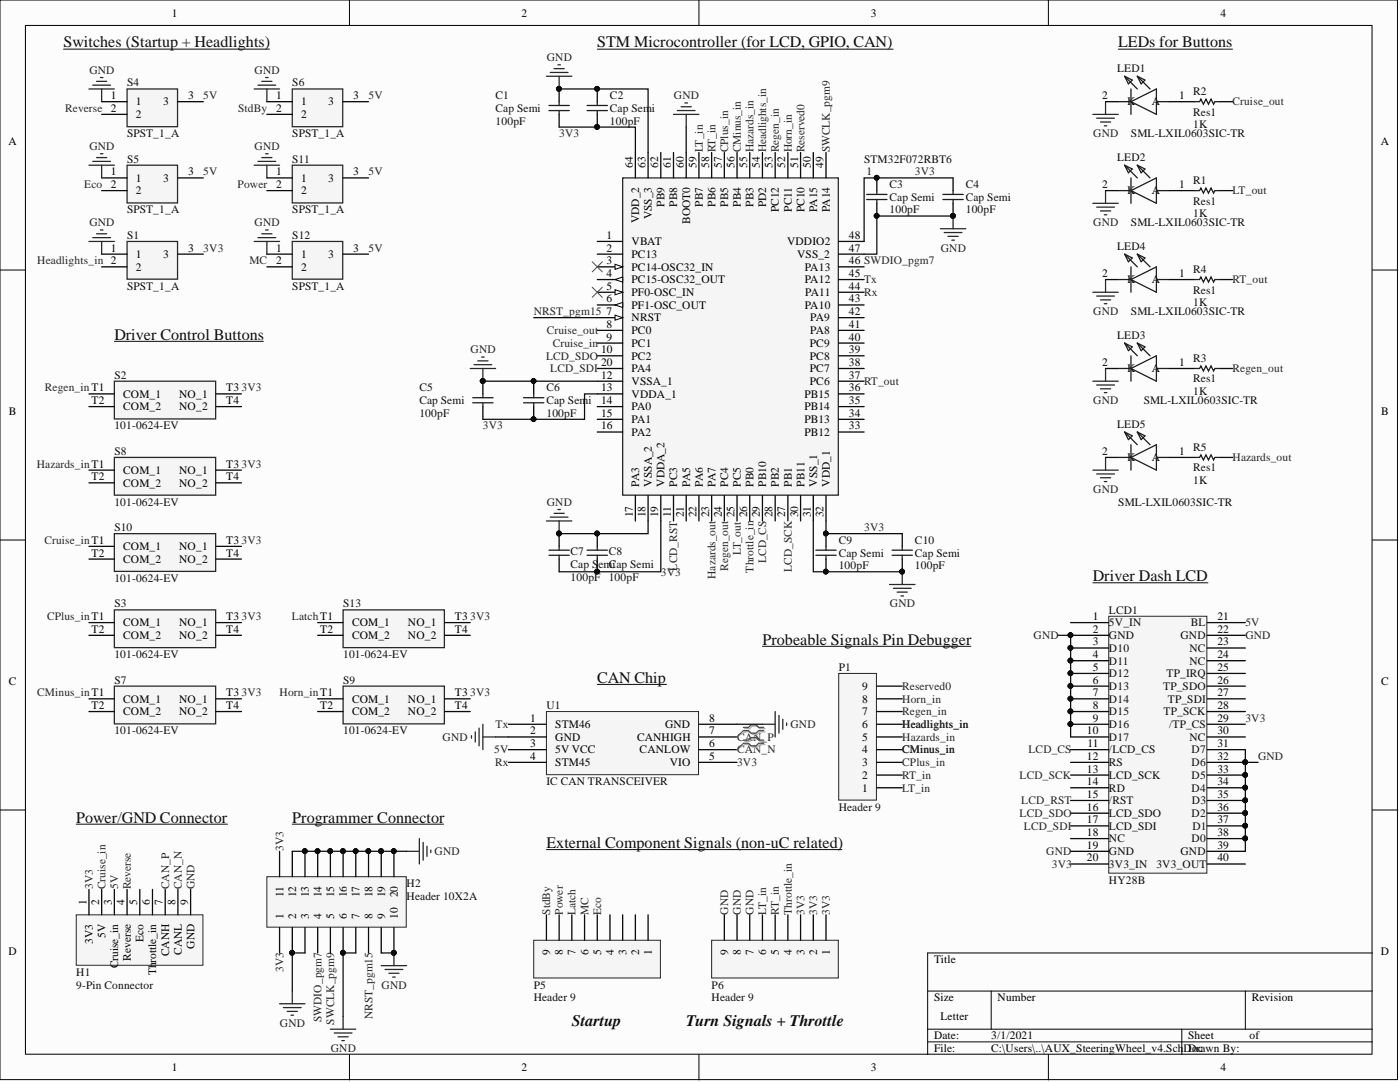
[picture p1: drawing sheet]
<svg xmlns="http://www.w3.org/2000/svg" width="279mm" height="216mm" viewBox="0 0 279 216" stroke-linecap="round" stroke-linejoin="round" font-family="sans-serif">
<defs><g id="words">
<g font-size="3.2" fill="#0e0e0e">
<text x="12.7" y="9.5">Switches (Startup + Headlights)</text>
<text x="119.2" y="9.5">STM Microcontroller (for LCD, GPIO, CAN)</text>
<text x="223.2" y="9.5">LEDs for Buttons</text>
<text x="22.8" y="67.8">Driver Control Buttons</text>
<text x="218.1" y="116">Driver Dash LCD</text>
<text x="152.2" y="128.6">Probeable Signals Pin Debugger</text>
<text x="119.2" y="136.2">CAN Chip</text>
<text x="15.2" y="164.1">Power/GND Connector</text>
<text x="58.3" y="164.1">Programmer Connector</text>
<text x="109.1" y="169.2">External Component Signals (non-uC related)</text>
<text x="114.1" y="204.7">Startup</text>
<text x="136.9" y="204.7">Turn Signals + Throttle</text>
</g>
<g font-size="2.3">
<text x="34.3" y="3.3">1</text>
<text x="104.1" y="3.3">2</text>
<text x="173.8" y="3.3">3</text>
<text x="243.5" y="3.3">4</text>
<text x="22.1" y="19.8">1</text>
<text x="22.1" y="22.3">2</text>
<text x="27.1" y="21">1</text>
<text x="27.1" y="23.6">2</text>
<text x="32.5" y="21">3</text>
<text x="37.5" y="19.8">3</text>
<text x="55.1" y="19.8">1</text>
<text x="55.1" y="22.3">2</text>
<text x="60.1" y="21">1</text>
<text x="60.1" y="23.6">2</text>
<text x="65.5" y="21">3</text>
<text x="70.5" y="19.8">3</text>
<text x="220" y="19.8">2</text>
<text x="225" y="21">K</text>
<text x="229.9" y="21">A</text>
<text x="235.3" y="19.8">1</text>
<text x="1.7" y="29">A</text>
<text x="275.6" y="29">A</text>
<text x="22.1" y="35">1</text>
<text x="37.5" y="35">3</text>
<text x="55.1" y="35">1</text>
<text x="70.5" y="35">3</text>
<text x="126.3" y="33.5" transform="rotate(-90 126.3 33.5)">64</text>
<text x="128.8" y="33.5" transform="rotate(-90 128.8 33.5)">63</text>
<text x="131.4" y="33.5" transform="rotate(-90 131.4 33.5)">62</text>
<text x="133.9" y="33.5" transform="rotate(-90 133.9 33.5)">61</text>
<text x="136.4" y="33.5" transform="rotate(-90 136.4 33.5)">60</text>
<text x="139" y="33.5" transform="rotate(-90 139 33.5)">59</text>
<text x="141.5" y="33.5" transform="rotate(-90 141.5 33.5)">58</text>
<text x="144" y="33.5" transform="rotate(-90 144 33.5)">57</text>
<text x="146.6" y="33.5" transform="rotate(-90 146.6 33.5)">56</text>
<text x="149.1" y="33.5" transform="rotate(-90 149.1 33.5)">55</text>
<text x="151.7" y="33.5" transform="rotate(-90 151.7 33.5)">54</text>
<text x="154.2" y="33.5" transform="rotate(-90 154.2 33.5)">53</text>
<text x="156.7" y="33.5" transform="rotate(-90 156.7 33.5)">52</text>
<text x="159.3" y="33.5" transform="rotate(-90 159.3 33.5)">51</text>
<text x="161.8" y="33.5" transform="rotate(-90 161.8 33.5)">50</text>
<text x="164.3" y="33.5" transform="rotate(-90 164.3 33.5)">49</text>
<text x="22.1" y="37.5">2</text>
<text x="27.1" y="36.3">1</text>
<text x="27.1" y="38.8">2</text>
<text x="32.5" y="36.3">3</text>
<text x="55.1" y="37.5">2</text>
<text x="60.1" y="36.3">1</text>
<text x="60.1" y="38.8">2</text>
<text x="65.5" y="36.3">3</text>
<text x="132.6" y="41.2" transform="rotate(-90 132.6 41.2)">PB9</text>
<text x="135.2" y="41.2" transform="rotate(-90 135.2 41.2)">PB8</text>
<text x="140.2" y="41.2" transform="rotate(-90 140.2 41.2)">PB7</text>
<text x="142.8" y="41.2" transform="rotate(-90 142.8 41.2)">PB6</text>
<text x="145.3" y="41.2" transform="rotate(-90 145.3 41.2)">PB5</text>
<text x="147.9" y="41.2" transform="rotate(-90 147.9 41.2)">PB4</text>
<text x="150.4" y="41.2" transform="rotate(-90 150.4 41.2)">PB3</text>
<text x="152.9" y="41.3" transform="rotate(-90 152.9 41.3)">PD2</text>
<text x="220" y="37.5">2</text>
<text x="225" y="38.8">K</text>
<text x="229.9" y="38.8">A</text>
<text x="235.3" y="37.5">1</text>
<text x="121.1" y="47.7">1</text>
<text x="127.6" y="44.5" transform="rotate(-90 127.6 44.5)">VDD_2</text>
<text x="130.1" y="43.8" transform="rotate(-90 130.1 43.8)">VSS_3</text>
<text x="137.7" y="44.6" transform="rotate(-90 137.7 44.6)">BOOT0</text>
<text x="155.5" y="42.3" transform="rotate(-90 155.5 42.3)">PC12</text>
<text x="158" y="42.3" transform="rotate(-90 158 42.3)">PC11</text>
<text x="160.5" y="42.3" transform="rotate(-90 160.5 42.3)">PC10</text>
<text x="163.1" y="42.3" transform="rotate(-90 163.1 42.3)">PA15</text>
<text x="165.6" y="42.3" transform="rotate(-90 165.6 42.3)">PA14</text>
<text x="169.4" y="47.7">48</text>
<text x="22.1" y="50.2">1</text>
<text x="27.1" y="51.5">1</text>
<text x="32.5" y="51.5">3</text>
<text x="37.5" y="50.2">3</text>
<text x="55.1" y="50.2">1</text>
<text x="55.1" y="52.7">2</text>
<text x="60.1" y="51.5">1</text>
<text x="65.5" y="51.5">3</text>
<text x="70.5" y="50.2">3</text>
<text x="121.1" y="50.2">2</text>
<text x="121.1" y="52.7">3</text>
<text x="126" y="48.9">VBAT</text>
<text x="126" y="51.5">PC13</text>
<text x="157.1" y="48.9">VDDIO2</text>
<text x="159.1" y="51.5">VSS_2</text>
<text x="169.4" y="50.2">47</text>
<text x="169.4" y="52.7">46 SWDIO_pgm7</text>
<text x="27.1" y="54">2</text>
<text x="60.1" y="54">2</text>
<text x="121.1" y="55.3">4</text>
<text x="121.1" y="57.8">5</text>
<text x="126" y="54">PC14-OSC32_IN</text>
<text x="126" y="56.5">PC15-OSC32_OUT</text>
<text x="126" y="59.1">PF0-OSC_IN</text>
<text x="160.6" y="54">PA13</text>
<text x="160.6" y="56.5">PA12</text>
<text x="160.7" y="59.1">PA11</text>
<text x="169.4" y="55.3">45</text>
<text x="169.4" y="57.8">44</text>
<text x="220" y="55.3">2</text>
<text x="225" y="56.5">K</text>
<text x="229.9" y="56.5">A</text>
<text x="235.3" y="55.3">1</text>
<text x="121.1" y="60.3">6</text>
<text x="121.1" y="62.9">7</text>
<text x="121.1" y="65.4">8</text>
<text x="126" y="61.6">PF1-OSC_OUT</text>
<text x="126" y="64.1">NRST</text>
<text x="160.6" y="61.6">PA10</text>
<text x="161.7" y="64.1">PA9</text>
<text x="169.4" y="60.3">43</text>
<text x="169.4" y="62.9">42</text>
<text x="169.4" y="65.4">41</text>
<text x="120" y="70.5">10</text>
<text x="121.1" y="68">9</text>
<text x="126" y="66.7">PC0</text>
<text x="126" y="69.2">PC1</text>
<text x="126" y="71.8">PC2</text>
<text x="161.6" y="69.2">PC9</text>
<text x="161.6" y="71.8">PC8</text>
<text x="161.7" y="66.7">PA8</text>
<text x="169.4" y="68">40</text>
<text x="169.4" y="70.5">39</text>
<text x="120" y="73">20</text>
<text x="120" y="75.6">12</text>
<text x="126" y="74.3">PA4</text>
<text x="126" y="76.8">VSSA_1</text>
<text x="161.6" y="74.3">PC7</text>
<text x="161.6" y="76.8">PC6</text>
<text x="169.4" y="73">38</text>
<text x="169.4" y="75.6">37</text>
<text x="220" y="73">2</text>
<text x="225" y="74.3">K</text>
<text x="229.9" y="74.3">A</text>
<text x="235.3" y="73">1</text>
<text x="1.8" y="82.8">B</text>
<text x="18.3" y="80.6">T2</text>
<text x="24.6" y="79.4">COM_1</text>
<text x="24.6" y="81.9">COM_2</text>
<text x="35.8" y="79.4">NO_1</text>
<text x="35.8" y="81.9">NO_2</text>
<text x="45.1" y="78.1">T3</text>
<text x="45.1" y="80.6">T4</text>
<text x="120" y="78.1">13</text>
<text x="120" y="80.6">14</text>
<text x="120" y="83.2">15</text>
<text x="126" y="79.4">VDDA_1</text>
<text x="126" y="81.9">PA0</text>
<text x="160.5" y="79.4">PB15</text>
<text x="160.5" y="81.9">PB14</text>
<text x="169.4" y="78.1">36</text>
<text x="169.4" y="80.6">35</text>
<text x="169.4" y="83.2">34</text>
<text x="275.7" y="82.8">B</text>
<text x="120" y="85.7">16</text>
<text x="126" y="84.4">PA1</text>
<text x="126" y="87">PA2</text>
<text x="160.5" y="84.4">PB13</text>
<text x="160.5" y="87">PB12</text>
<text x="169.4" y="85.7">33</text>
<text x="18.3" y="95.8">T2</text>
<text x="24.6" y="94.6">COM_1</text>
<text x="35.8" y="94.6">NO_1</text>
<text x="45.1" y="93.3">T3</text>
<text x="45.1" y="95.8">T4</text>
<text x="220" y="90.8">2</text>
<text x="225" y="92">K</text>
<text x="229.9" y="92">A</text>
<text x="235.3" y="90.8">1</text>
<text x="24.6" y="97.1">COM_2</text>
<text x="35.8" y="97.1">NO_2</text>
<text x="127.6" y="97.1" transform="rotate(-90 127.6 97.1)">PA3</text>
<text x="130.1" y="97.1" transform="rotate(-90 130.1 97.1)">VSSA_2</text>
<text x="132.6" y="97.1" transform="rotate(-90 132.6 97.1)">VDDA_2</text>
<text x="135.2" y="97.1" transform="rotate(-90 135.2 97.1)">PC3</text>
<text x="137.7" y="97.1" transform="rotate(-90 137.7 97.1)">PA5</text>
<text x="140.2" y="97.1" transform="rotate(-90 140.2 97.1)">PA6</text>
<text x="142.8" y="97.1" transform="rotate(-90 142.8 97.1)">PA7</text>
<text x="145.3" y="97.1" transform="rotate(-90 145.3 97.1)">PC4</text>
<text x="147.9" y="97.1" transform="rotate(-90 147.9 97.1)">PC5</text>
<text x="150.4" y="97.1" transform="rotate(-90 150.4 97.1)">PB0</text>
<text x="152.9" y="97.1" transform="rotate(-90 152.9 97.1)">PB10</text>
<text x="155.5" y="97.1" transform="rotate(-90 155.5 97.1)">PB2</text>
<text x="158" y="97.1" transform="rotate(-90 158 97.1)">PB1</text>
<text x="160.5" y="97.1" transform="rotate(-90 160.5 97.1)">PB11</text>
<text x="163.1" y="97.1" transform="rotate(-90 163.1 97.1)">VSS_1</text>
<text x="165.6" y="97.1" transform="rotate(-90 165.6 97.1)">VDD_1</text>
<text x="126.3" y="103.2" transform="rotate(-90 126.3 103.2)">17</text>
<text x="128.8" y="103.2" transform="rotate(-90 128.8 103.2)">18</text>
<text x="131.4" y="103.2" transform="rotate(-90 131.4 103.2)">19</text>
<text x="133.9" y="103.1" transform="rotate(-90 133.9 103.1)">11</text>
<text x="136.4" y="103.2" transform="rotate(-90 136.4 103.2)">21</text>
<text x="139" y="103.2" transform="rotate(-90 139 103.2)">22</text>
<text x="141.5" y="103.2" transform="rotate(-90 141.5 103.2)">23</text>
<text x="144" y="103.2" transform="rotate(-90 144 103.2)">24</text>
<text x="146.6" y="103.2" transform="rotate(-90 146.6 103.2)">25</text>
<text x="149.1" y="103.2" transform="rotate(-90 149.1 103.2)">26</text>
<text x="151.7" y="103.2" transform="rotate(-90 151.7 103.2)">29</text>
<text x="154.2" y="103.2" transform="rotate(-90 154.2 103.2)">28</text>
<text x="156.7" y="103.2" transform="rotate(-90 156.7 103.2)">27</text>
<text x="159.3" y="103.2" transform="rotate(-90 159.3 103.2)">30</text>
<text x="161.8" y="103.2" transform="rotate(-90 161.8 103.2)">31</text>
<text x="164.3" y="103.2" transform="rotate(-90 164.3 103.2)">32</text>
<text x="18.3" y="111">T2</text>
<text x="24.6" y="109.8">COM_1</text>
<text x="24.6" y="112.3">COM_2</text>
<text x="35.8" y="109.8">NO_1</text>
<text x="35.8" y="112.3">NO_2</text>
<text x="45.1" y="108.5">T3</text>
<text x="45.1" y="111">T4</text>
<text x="24.6" y="125">COM_1</text>
<text x="35.8" y="125">NO_1</text>
<text x="45.1" y="123.7">T3</text>
<text x="70.2" y="125">COM_1</text>
<text x="81.4" y="125">NO_1</text>
<text x="90.8" y="123.7">T3</text>
<text x="218.1" y="123.7">1</text>
<text x="243" y="123.7">21</text>
<text x="18.3" y="126.3">T2</text>
<text x="24.6" y="127.5">COM_2</text>
<text x="35.8" y="127.5">NO_2</text>
<text x="45.1" y="126.3">T4</text>
<text x="63.9" y="126.3">T2</text>
<text x="70.2" y="127.5">COM_2</text>
<text x="81.4" y="127.5">NO_2</text>
<text x="90.8" y="126.3">T4</text>
<text x="218.1" y="126.3">2</text>
<text x="218.1" y="128.8">3</text>
<text x="218.1" y="131.3">4</text>
<text x="243" y="126.3">22</text>
<text x="243" y="128.8">23</text>
<text x="243" y="131.3">24</text>
<text x="1.8" y="136.7">C</text>
<text x="172" y="137.7">9</text>
<text x="218.1" y="133.9">5</text>
<text x="218.1" y="136.4">6</text>
<text x="243" y="133.9">25</text>
<text x="243" y="136.4">26</text>
<text x="275.7" y="136.7">C</text>
<text x="18.3" y="141.5">T2</text>
<text x="24.6" y="140.2">COM_1</text>
<text x="24.6" y="142.7">COM_2</text>
<text x="35.8" y="140.2">NO_1</text>
<text x="35.8" y="142.7">NO_2</text>
<text x="45.1" y="138.9">T3</text>
<text x="45.1" y="141.5">T4</text>
<text x="63.9" y="141.5">T2</text>
<text x="70.2" y="140.2">COM_1</text>
<text x="70.2" y="142.7">COM_2</text>
<text x="81.4" y="140.2">NO_1</text>
<text x="81.4" y="142.7">NO_2</text>
<text x="90.8" y="138.9">T3</text>
<text x="90.8" y="141.5">T4</text>
<text x="172" y="142.7">7</text>
<text x="172" y="140.2">8</text>
<text x="218.1" y="138.9">7</text>
<text x="218.1" y="141.5">8</text>
<text x="243" y="138.9">27</text>
<text x="243" y="141.5">28</text>
<text x="105.8" y="144">1</text>
<text x="105.8" y="146.5">2</text>
<text x="105.8" y="149.1">3</text>
<text x="110.8" y="145.3">STM46</text>
<text x="110.8" y="147.8">GND</text>
<text x="127.1" y="147.8">CANHIGH</text>
<text x="132.7" y="145.3">GND</text>
<text x="141.5" y="149.1">6</text>
<text x="141.5" y="146.5">7</text>
<text x="141.5" y="144">8</text>
<text x="172" y="147.8">5</text>
<text x="172" y="145.3">6</text>
<text x="216.9" y="146.5">10</text>
<text x="217" y="149.1">11</text>
<text x="218.1" y="144">9</text>
<text x="243" y="144">29</text>
<text x="243" y="146.5">30</text>
<text x="243" y="149.1">31</text>
<text x="105.8" y="151.6">4</text>
<text x="110.8" y="150.3">5V VCC</text>
<text x="110.8" y="152.9">STM45</text>
<text x="127.6" y="150.3">CANLOW</text>
<text x="133.7" y="152.9">VIO</text>
<text x="141.5" y="151.6">5</text>
<text x="172" y="155.4">2</text>
<text x="172" y="152.9">3</text>
<text x="172" y="150.3">4</text>
<text x="216.9" y="151.6">12</text>
<text x="216.9" y="154.1">13</text>
<text x="243" y="151.6">32</text>
<text x="243" y="154.1">33</text>
<text x="172" y="158">1</text>
<text x="216.9" y="156.7">14</text>
<text x="216.9" y="159.2">15</text>
<text x="216.9" y="161.8">16</text>
<text x="243" y="156.7">34</text>
<text x="243" y="159.2">35</text>
<text x="243" y="161.8">36</text>
<text x="216.9" y="164.3">17</text>
<text x="216.9" y="166.8">18</text>
<text x="243" y="164.3">37</text>
<text x="243" y="166.8">38</text>
<text x="216.9" y="169.4">19</text>
<text x="216.9" y="171.9">20</text>
<text x="243" y="169.4">39</text>
<text x="243" y="171.9">40</text>
<text x="56.6" y="178.9" transform="rotate(-90 56.6 178.9)">11</text>
<text x="59.1" y="179" transform="rotate(-90 59.1 179)">12</text>
<text x="61.6" y="179" transform="rotate(-90 61.6 179)">13</text>
<text x="64.2" y="179" transform="rotate(-90 64.2 179)">14</text>
<text x="66.7" y="179" transform="rotate(-90 66.7 179)">15</text>
<text x="69.2" y="179" transform="rotate(-90 69.2 179)">16</text>
<text x="71.8" y="179" transform="rotate(-90 71.8 179)">17</text>
<text x="74.3" y="179" transform="rotate(-90 74.3 179)">18</text>
<text x="76.8" y="179" transform="rotate(-90 76.8 179)">19</text>
<text x="79.4" y="179" transform="rotate(-90 79.4 179)">20</text>
<text x="17.2" y="180.5" transform="rotate(-90 17.2 180.5)">1</text>
<text x="19.8" y="180.5" transform="rotate(-90 19.8 180.5)">2</text>
<text x="22.3" y="180.5" transform="rotate(-90 22.3 180.5)">3</text>
<text x="24.9" y="180.5" transform="rotate(-90 24.9 180.5)">4</text>
<text x="27.4" y="180.5" transform="rotate(-90 27.4 180.5)">5</text>
<text x="29.9" y="180.5" transform="rotate(-90 29.9 180.5)">6</text>
<text x="32.5" y="180.5" transform="rotate(-90 32.5 180.5)">7</text>
<text x="35" y="180.5" transform="rotate(-90 35 180.5)">8</text>
<text x="37.5" y="180.5" transform="rotate(-90 37.5 180.5)">9</text>
<text x="56.6" y="183.3" transform="rotate(-90 56.6 183.3)">1</text>
<text x="59.1" y="183.3" transform="rotate(-90 59.1 183.3)">2</text>
<text x="61.6" y="183.3" transform="rotate(-90 61.6 183.3)">3</text>
<text x="64.2" y="183.3" transform="rotate(-90 64.2 183.3)">4</text>
<text x="66.7" y="183.3" transform="rotate(-90 66.7 183.3)">5</text>
<text x="69.2" y="183.3" transform="rotate(-90 69.2 183.3)">6</text>
<text x="71.8" y="183.3" transform="rotate(-90 71.8 183.3)">7</text>
<text x="74.3" y="183.3" transform="rotate(-90 74.3 183.3)">8</text>
<text x="76.8" y="183.3" transform="rotate(-90 76.8 183.3)">9</text>
<text x="79.4" y="183.3" transform="rotate(-90 79.4 183.3)">10</text>
<text x="1.7" y="190.6">D</text>
<text x="18.5" y="188.3" transform="rotate(-90 18.5 188.3)">3V3</text>
<text x="21" y="187.1" transform="rotate(-90 21 187.1)">5V</text>
<text x="26.1" y="191.7" transform="rotate(-90 26.1 191.7)">Reverse</text>
<text x="28.7" y="187.9" transform="rotate(-90 28.7 187.9)">Eco</text>
<text x="33.7" y="190.8" transform="rotate(-90 33.7 190.8)">CANH</text>
<text x="36.3" y="190.6" transform="rotate(-90 36.3 190.6)">CANL</text>
<text x="38.8" y="189.3" transform="rotate(-90 38.8 189.3)">GND</text>
<text x="109.8" y="190.6" transform="rotate(-90 109.8 190.6)">9</text>
<text x="112.3" y="190.6" transform="rotate(-90 112.3 190.6)">8</text>
<text x="114.9" y="190.6" transform="rotate(-90 114.9 190.6)">7</text>
<text x="117.4" y="190.6" transform="rotate(-90 117.4 190.6)">6</text>
<text x="120" y="190.6" transform="rotate(-90 120 190.6)">5</text>
<text x="122.5" y="190.6" transform="rotate(-90 122.5 190.6)">4</text>
<text x="125" y="190.6" transform="rotate(-90 125 190.6)">3</text>
<text x="127.6" y="190.6" transform="rotate(-90 127.6 190.6)">2</text>
<text x="130.1" y="190.6" transform="rotate(-90 130.1 190.6)">1</text>
<text x="145.3" y="190.6" transform="rotate(-90 145.3 190.6)">9</text>
<text x="147.9" y="190.6" transform="rotate(-90 147.9 190.6)">8</text>
<text x="150.4" y="190.6" transform="rotate(-90 150.4 190.6)">7</text>
<text x="152.9" y="190.6" transform="rotate(-90 152.9 190.6)">6</text>
<text x="155.5" y="190.6" transform="rotate(-90 155.5 190.6)">5</text>
<text x="158" y="190.6" transform="rotate(-90 158 190.6)">4</text>
<text x="160.5" y="190.6" transform="rotate(-90 160.5 190.6)">3</text>
<text x="163.1" y="190.6" transform="rotate(-90 163.1 190.6)">2</text>
<text x="165.6" y="190.6" transform="rotate(-90 165.6 190.6)">1</text>
<text x="275.6" y="190.6">D</text>
<text x="23.6" y="193.2" transform="rotate(-90 23.6 193.2)">Cruise_in</text>
<text x="31.2" y="194.6" transform="rotate(-90 31.2 194.6)">Th</text>
<text x="31.2" y="192.1" transform="rotate(-90 31.2 192.1)">rottle_in</text>
<text x="186.4" y="192.2">Title</text>
<text x="186.4" y="199.8">Size</text>
<text x="187.7" y="203.6">Letter</text>
<text x="199.1" y="199.8">Number</text>
<text x="249.8" y="199.8">Revision</text>
<text x="186.4" y="207.4">Date:</text>
<text x="186.4" y="209.9">File:</text>
<text x="197.8" y="207.4">3/1/2021</text>
<text x="197.8" y="209.9">C:\Users\..\AUX_SteeringWheel_v4.Sch</text>
<text x="236.2" y="209.9">DDorawn By:</text>
<text x="237.1" y="207.4">Sheet</text>
<text x="239.1" y="209.9">c</text>
<text x="249.4" y="207.4">of</text>
<text x="34.3" y="213.7">1</text>
<text x="104.1" y="213.7">2</text>
<text x="173.8" y="213.7">3</text>
<text x="243.5" y="213.7">4</text>
</g>
<g font-size="2.3" fill="#262626">
<text x="17.8" y="14.7">GND</text>
<text x="50.8" y="14.7">GND</text>
<text x="109.1" y="12.2">GND</text>
<text x="13" y="22.3">Reverse</text>
<text x="40.6" y="19.8">5V</text>
<text x="47.5" y="22.3">StdBy</text>
<text x="73.5" y="19.8">5V</text>
<text x="134.5" y="19.8">GND</text>
<text x="246" y="21">Cruise_out</text>
<text x="17.8" y="29.9">GND</text>
<text x="50.8" y="29.9">GND</text>
<text x="111.6" y="27.4">3V3</text>
<text x="218.2" y="27.4">GND</text>
<text x="40.6" y="35">5V</text>
<text x="73.5" y="35">5V</text>
<text x="140.2" y="30.4" transform="rotate(-90 140.2 30.4)">LT_in</text>
<text x="142.8" y="30.4" transform="rotate(-90 142.8 30.4)">RT_in</text>
<text x="145.3" y="30.4" transform="rotate(-90 145.3 30.4)">CPlus_in</text>
<text x="147.9" y="30.4" transform="rotate(-90 147.9 30.4)">CMinus_in</text>
<text x="150.4" y="30.4" transform="rotate(-90 150.4 30.4)">Hazards_in</text>
<text x="152.9" y="30.4" transform="rotate(-90 152.9 30.4)">Headlights_in</text>
<text x="155.5" y="30.4" transform="rotate(-90 155.5 30.4)">Regen_in</text>
<text x="158" y="30.4" transform="rotate(-90 158 30.4)">Horn_in</text>
<text x="160.5" y="30.4" transform="rotate(-90 160.5 30.4)">Reserved0</text>
<text x="165.6" y="30.4" transform="rotate(-90 165.6 30.4)">SWCLK_pgm9</text>
<text x="182.6" y="35">3V3</text>
<text x="16.8" y="37.5">Eco</text>
<text x="47.4" y="37.5">Power</text>
<text x="246" y="38.8">LT_out</text>
<text x="17.8" y="45.1">GND</text>
<text x="50.8" y="45.1">GND</text>
<text x="218.2" y="45.1">GND</text>
<text x="7.4" y="52.7">Headlights_in 2</text>
<text x="40.6" y="50.2">3V3</text>
<text x="49.8" y="52.7">MC</text>
<text x="73.5" y="50.2">5V</text>
<text x="187.8" y="50.2">GND</text>
<text x="172.5" y="59.1">Rx</text>
<text x="172.5" y="56.5">Tx</text>
<text x="246" y="56.5">RT_out</text>
<text x="106.5" y="62.9">NRST_pgm15</text>
<text x="218.2" y="62.9">GND</text>
<text x="93.9" y="70.5">GND</text>
<text x="109" y="71.8">LCD_SDO</text>
<text x="109.1" y="66.7">Cruise_out</text>
<text x="110.3" y="69.2">Cruise_in</text>
<text x="109.8" y="74.3">LCD_SDI</text>
<text x="172.5" y="76.8">RT_out</text>
<text x="246" y="74.3">Regen_out</text>
<text x="9" y="78.1">Regen_in T1</text>
<text x="48.2" y="78.1">3V3</text>
<text x="218.2" y="80.6">GND</text>
<text x="96.4" y="85.7">3V3</text>
<text x="7.4" y="93.3">Hazards_inT1</text>
<text x="48.2" y="93.3">3V3</text>
<text x="246" y="92">Hazards_out</text>
<text x="109.1" y="100.9">GND</text>
<text x="218.2" y="98.4">GND</text>
<text x="172.5" y="106">3V3</text>
<text x="8.9" y="108.5">Cruise_inT1</text>
<text x="48.2" y="108.5">3V3</text>
<text x="135.2" y="113.8" transform="rotate(-90 135.2 113.8)">LCD_RST</text>
<text x="145.3" y="113.8" transform="rotate(-90 145.3 113.8)">Regen_out</text>
<text x="147.9" y="110.8" transform="rotate(-90 147.9 110.8)">LT_out</text>
<text x="152.9" y="112.3" transform="rotate(-90 152.9 112.3)">LCD_CS</text>
<text x="131.9" y="114.9">3V3</text>
<text x="142.8" y="115.5" transform="rotate(-90 142.8 115.5)">Hazards_out</text>
<text x="150.4" y="114.3" transform="rotate(-90 150.4 114.3)">Throttle_in</text>
<text x="158" y="114.2" transform="rotate(-90 158 114.2)">LCD_SCK</text>
<text x="9.4" y="123.7">CPlus_inT1</text>
<text x="48.2" y="123.7">3V3</text>
<text x="58.2" y="123.7">LatchT1</text>
<text x="93.8" y="123.7">3V3</text>
<text x="177.6" y="121.2">GND</text>
<text x="248.5" y="125">5V</text>
<text x="206.3" y="127.5">GND</text>
<text x="248.5" y="127.5">GND</text>
<text x="180.1" y="137.7">Reserved0</text>
<text x="7.4" y="138.9">CMinus_inT1</text>
<text x="48.2" y="138.9">3V3</text>
<text x="55.8" y="138.9">Horn_inT1</text>
<text x="93.8" y="138.9">3V3</text>
<text x="180.1" y="142.7">Regen_in</text>
<text x="180.1" y="140.2">Horn_in</text>
<text x="88.3" y="147.8">GND</text>
<text x="98.9" y="145.3">Tx</text>
<text x="147.1" y="147.8">CAN_P</text>
<text x="157.7" y="145.3">GND</text>
<text x="180.1" y="147.8">Hazards_in</text>
<text x="180.1" y="145.3">Headlights_in</text>
<text x="248.5" y="144">3V3</text>
<text x="98.7" y="150.3">5V</text>
<text x="98.8" y="152.9">Rx</text>
<text x="147.1" y="150.3">CAN_N</text>
<text x="147.1" y="152.9">3V3</text>
<text x="180.1" y="155.4">RT_in</text>
<text x="180.1" y="152.9">CPlus_in</text>
<text x="180.1" y="150.3">CMinus_in</text>
<text x="203.5" y="155.4">LCD_SCK</text>
<text x="205.3" y="150.3">LCD_CS</text>
<text x="251.1" y="151.6">GND</text>
<text x="180.1" y="158">LT_in</text>
<text x="203.8" y="160.5">LCD_RST</text>
<text x="203.5" y="163">LCD_SDO</text>
<text x="204.3" y="165.6">LCD_SDI</text>
<text x="56.6" y="169.9" transform="rotate(-90 56.6 169.9)">3V3</text>
<text x="86.7" y="170.6">GND</text>
<text x="208.8" y="170.6">GND</text>
<text x="209.9" y="173.2">3V3</text>
<text x="18.5" y="177.5" transform="rotate(-90 18.5 177.5)">3V3</text>
<text x="21" y="177.5" transform="rotate(-90 21 177.5)">Cruise_in</text>
<text x="23.6" y="177.5" transform="rotate(-90 23.6 177.5)">5V</text>
<text x="26.1" y="177.5" transform="rotate(-90 26.1 177.5)">Reverse</text>
<text x="33.7" y="177.5" transform="rotate(-90 33.7 177.5)">CAN_P</text>
<text x="36.3" y="177.5" transform="rotate(-90 36.3 177.5)">CAN_N</text>
<text x="38.8" y="177.5" transform="rotate(-90 38.8 177.5)">GND</text>
<text x="109.8" y="182.5" transform="rotate(-90 109.8 182.5)">StdBy</text>
<text x="112.3" y="182.5" transform="rotate(-90 112.3 182.5)">Power</text>
<text x="114.9" y="182.5" transform="rotate(-90 114.9 182.5)">Latch</text>
<text x="117.4" y="182.5" transform="rotate(-90 117.4 182.5)">MC</text>
<text x="120" y="182.5" transform="rotate(-90 120 182.5)">Eco</text>
<text x="145.3" y="182.5" transform="rotate(-90 145.3 182.5)">GND</text>
<text x="147.9" y="182.5" transform="rotate(-90 147.9 182.5)">GND</text>
<text x="150.4" y="182.5" transform="rotate(-90 150.4 182.5)">GND</text>
<text x="152.9" y="182.5" transform="rotate(-90 152.9 182.5)">LT_in</text>
<text x="155.5" y="182.5" transform="rotate(-90 155.5 182.5)">RT_in</text>
<text x="158" y="182.5" transform="rotate(-90 158 182.5)">Throttle_in</text>
<text x="160.5" y="182.5" transform="rotate(-90 160.5 182.5)">3V3</text>
<text x="163.1" y="182.5" transform="rotate(-90 163.1 182.5)">3V3</text>
<text x="165.6" y="182.5" transform="rotate(-90 165.6 182.5)">3V3</text>
<text x="56.6" y="193.9" transform="rotate(-90 56.6 193.9)">3V3</text>
<text x="76.2" y="197.2">GND</text>
<text x="64.2" y="203.9" transform="rotate(-90 64.2 203.9)">SWDIO_pgm7</text>
<text x="74.3" y="203.3" transform="rotate(-90 74.3 203.3)">NRST_pgm15</text>
<text x="55.9" y="204.9">GND</text>
<text x="66" y="209.9">GND</text>
<text x="66.7" y="204.4" transform="rotate(-90 66.7 204.4)">SWCLK_pgm9</text>
</g>
<g font-size="2.3" fill="#0e0e0e">
<text x="25.4" y="17.2">S4</text>
<text x="58.3" y="17.2">S6</text>
<text x="222.9" y="14.5">LED1</text>
<text x="98.9" y="19.8">C1</text>
<text x="98.9" y="22.3">Cap Semi</text>
<text x="121.7" y="19.8">C2</text>
<text x="121.7" y="22.3">Cap Semi</text>
<text x="238.1" y="19">R2</text>
<text x="238.1" y="23.1">Res1</text>
<text x="25.4" y="27.4">SPST_1_A</text>
<text x="58.3" y="27.4">SPST_1_A</text>
<text x="98.9" y="24.9">100pF</text>
<text x="121.7" y="24.9">100pF</text>
<text x="225.7" y="27.4">SML-LXIL0603SIC-TR</text>
<text x="238.1" y="25.6">1K</text>
<text x="25.4" y="32.5">S5</text>
<text x="58.3" y="32.5">S11</text>
<text x="172.5" y="32.5">STM32F072RBT6</text>
<text x="173" y="35">1</text>
<text x="222.9" y="32.2">LED2</text>
<text x="177.5" y="37.5">C3</text>
<text x="177.5" y="40.1">Cap Semi</text>
<text x="192.7" y="37.5">C4</text>
<text x="192.7" y="40.1">Cap Semi</text>
<text x="238.1" y="36.8">R1</text>
<text x="238.1" y="40.8">Res1</text>
<text x="25.4" y="42.6">SPST_1_A</text>
<text x="25.4" y="47.7">S1</text>
<text x="58.3" y="42.6">SPST_1_A</text>
<text x="58.3" y="47.7">S12</text>
<text x="177.5" y="42.6">100pF</text>
<text x="192.7" y="42.6">100pF</text>
<text x="225.7" y="45.1">SML-LXIL0603SIC-TR</text>
<text x="238.1" y="43.4">1K</text>
<text x="222.9" y="50">LED4</text>
<text x="25.4" y="57.8">SPST_1_A</text>
<text x="58.3" y="57.8">SPST_1_A</text>
<text x="238.1" y="54.5">R4</text>
<text x="238.1" y="58.6">Res1</text>
<text x="225.7" y="62.9">SML-LXIL0603SIC-TR</text>
<text x="238.1" y="61.1">1K</text>
<text x="222.9" y="67.7">LED3</text>
<text x="22.8" y="75.6">S2</text>
<text x="238.1" y="72.3">R3</text>
<text x="238.1" y="76.3">Res1</text>
<text x="83.7" y="83.2">100pF</text>
<text x="83.7" y="78.1">C5</text>
<text x="83.7" y="80.6">Cap Semi</text>
<text x="109.1" y="83.2">100pF</text>
<text x="109.1" y="78.1">C6</text>
<text x="109.1" y="80.6">Cap Semi</text>
<text x="228.2" y="80.6">SML-LXIL0603SIC-TR</text>
<text x="238.1" y="78.9">1K</text>
<text x="22.8" y="85.7">101-0624-EV</text>
<text x="222.9" y="85.4">LED5</text>
<text x="22.8" y="90.8">S8</text>
<text x="238.1" y="90">R5</text>
<text x="238.1" y="94.1">Res1</text>
<text x="22.8" y="100.9">101-0624-EV</text>
<text x="223.2" y="100.9">SML-LXIL0603SIC-TR</text>
<text x="238.1" y="96.6">1K</text>
<text x="22.8" y="106">S10</text>
<text x="113.9" y="110.8">C7</text>
<text x="113.9" y="113.3">Cap Semi</text>
<text x="121.5" y="110.8">C8</text>
<text x="121.5" y="113.3">Cap Semi</text>
<text x="167.4" y="113.6">100pF</text>
<text x="167.4" y="108.5">C9</text>
<text x="167.4" y="111">Cap Semi</text>
<text x="182.6" y="113.6">100pF</text>
<text x="182.6" y="108.5">C10</text>
<text x="182.6" y="111">Cap Semi</text>
<text x="22.8" y="116.1">101-0624-EV</text>
<text x="113.9" y="115.9">100pF</text>
<text x="121.5" y="115.9">100pF</text>
<text x="22.8" y="121.2">S3</text>
<text x="68.5" y="121.2">S13</text>
<text x="221.3" y="125">5V_IN</text>
<text x="221.3" y="122.5">LCD1</text>
<text x="237.6" y="125">BL</text>
<text x="22.8" y="131.3">101-0624-EV</text>
<text x="68.5" y="131.3">101-0624-EV</text>
<text x="221.3" y="127.5">GND</text>
<text x="221.3" y="130.1">D10</text>
<text x="235.6" y="127.5">GND</text>
<text x="237.4" y="130.1">NC</text>
<text x="22.8" y="136.4">S7</text>
<text x="68.5" y="136.4">S9</text>
<text x="167.4" y="133.9">P1</text>
<text x="221.3" y="132.6">D11</text>
<text x="221.3" y="135.1">D12</text>
<text x="221.3" y="137.7">D13</text>
<text x="232.1" y="137.7">TP_SDO</text>
<text x="232.8" y="135.1">TP_IRQ</text>
<text x="237.4" y="132.6">NC</text>
<text x="109.1" y="141.5">U1</text>
<text x="221.3" y="140.2">D14</text>
<text x="221.3" y="142.7">D15</text>
<text x="232.2" y="142.7">TP_SCK</text>
<text x="233.1" y="140.2">TP_SDI</text>
<text x="22.8" y="146.5">101-0624-EV</text>
<text x="68.5" y="146.5">101-0624-EV</text>
<text x="221.3" y="145.3">D16</text>
<text x="221.3" y="147.8">D17</text>
<text x="233.3" y="145.3">/TP_CS</text>
<text x="237.4" y="147.8">NC</text>
<text x="221.3" y="150.3">/LCD_CS</text>
<text x="221.3" y="152.9">RS</text>
<text x="221.3" y="155.4">LCD_SCK</text>
<text x="237.8" y="150.3">D7</text>
<text x="237.8" y="152.9">D6</text>
<text x="237.8" y="155.4">D5</text>
<text x="109.1" y="156.7">IC CAN TRANSCEIVER</text>
<text x="167.4" y="161.8">Header 9</text>
<text x="221.3" y="158">RD</text>
<text x="221.3" y="160.5">/RST</text>
<text x="237.8" y="158">D4</text>
<text x="237.9" y="160.5">D3</text>
<text x="221.3" y="165.6">LCD_SDI</text>
<text x="221.3" y="163">LCD_SDO</text>
<text x="237.8" y="163">D2</text>
<text x="238" y="165.6">D1</text>
<text x="221.3" y="168.1">NC</text>
<text x="221.3" y="170.6">GND</text>
<text x="221.3" y="173.2">3V3_IN</text>
<text x="230.8" y="173.2">3V3_OUT</text>
<text x="235.6" y="170.6">GND</text>
<text x="237.8" y="168.1">D0</text>
<text x="81.2" y="177">H2</text>
<text x="81.2" y="179.5">Header 10X2A</text>
<text x="221.3" y="176.4">HY28B</text>
<text x="15.2" y="194.7">H1</text>
<text x="15.2" y="197.2">9-Pin Connector</text>
<text x="106.5" y="197.2">P5</text>
<text x="142" y="197.2">P6</text>
<text x="106.5" y="199.8">Header 9</text>
<text x="142" y="199.8">Header 9</text>
</g>
</g></defs>
<g fill="#fcfcfc" stroke="#000" stroke-width=".2">
<path d="M0 0h278.9v215.4h-278.9z"/>
<path d="M5.1 5.1h268.7v205.3h-268.7z"/>
</g>
<g fill="none" stroke="#000" stroke-width=".2">
<path d="M69.7 0v5.1M139.5 0v5.1M209.2 0v5.1M0 53.9h5.1M273.9 53.9h5.1M0 107.8h5.1M273.9 107.8h5.1M0 161.6h5.1M273.9 161.6h5.1M185.1 197.8h88.8M197.8 197.8v7.6M248.5 197.8v7.6"/>
<path d="M273.9 190.1h-88.8v20.3M69.7 210.4v5.1M139.5 210.4v5.1M185.1 205.4h88.8M185.1 207.9h88.8M209.2 210.4v5.1M235.9 205.4v5"/>
</g>
<g fill="none" stroke="#262626" stroke-width=".25">
<path d="M93.8 73.5h5.1M94.6 72.8h3.5M95.4 72h2M96.1 71.2h.5M96.4 73.5v2.6M177.5 116.6h5.1M178.3 117.4h3.5M179 118.1h2.1M179.8 118.9h.5M180.1 114.1v2.5M94.1 146.8v.5M94.8 146v2.1"/>
<path d="M95.6 145.3v3.5M96.4 144.5v5.1M96.4 147.1h2.5M152.2 144.5h2.5M154.7 142v5.1M155.5 142.7v3.6M156.2 143.5v2M157 144.3v.5M81.2 169.9h2.5M83.7 167.3v5.1M84.5 168.1v3.5M85.2 168.9v2"/>
<path d="M86 169.6v.5M58.3 197.8v2.5M76.1 192.7h5.1M76.8 193.4h3.6M77.6 194.2h2M78.4 195h.5M78.6 190.1v2.6M55.8 200.3h5.1M56.6 201.1h3.5M57.3 201.8h2M58.1 202.6h.5"/>
</g>
<g fill="#0e0e0e" stroke="#0e0e0e" stroke-width=".2">
<circle cx="96.3" cy="76" r=".47"/>
<circle cx="180" cy="114.1" r=".47"/>
<circle cx="78.6" cy="190.1" r=".47"/>
</g>
<path d="M119.2 136.6h13.8M152.2 129h41.6M15.2 164.5h30.2M58.3 164.5h30.2" fill="none" stroke="#0e0e0e" stroke-width=".2"/>
<path d="M109.1 142h30.3v12.6h-30.3z" fill="#f5f5f5" stroke="#262626" stroke-width=".2"/>
<path d="M101.4 144.5h7.7M101.4 147.1h7.7M101.4 149.6h7.7M101.4 152.1h7.7M139.5 144.5h7.6M139.5 147.1h7.6M139.5 149.6h7.6M139.5 152.1h7.6" fill="none" stroke="#000" stroke-width=".25"/>
<g fill="none" stroke="#262626" stroke-width=".25">
<path d="M109.1 15.2h5M109.8 14.5h3.6M110.6 13.7h2M111.3 12.9h.5M111.6 15.2v2.6M134.4 22.8h5.1M135.2 22.1h3.5M135.9 21.3h2.1M136.7 20.5h.5M136.9 22.8v2.6M65.9 205.4h5.1M66.7 206.1h3.5"/>
<path d="M67.5 206.9h2M68.2 207.6h.5M68.5 202.8v2.6"/>
</g>
<circle cx="111.5" cy="17.7" r=".47" fill="#0e0e0e" stroke="#0e0e0e" stroke-width=".2"/>
<path d="M53.3 174.9h27.8v10.1h-27.8z" fill="#f5f5f5" stroke="#262626" stroke-width=".2"/>
<g fill="none" stroke="#000" stroke-width=".25">
<path d="M55.8 169.9v5M58.3 169.9v5M60.9 169.9v5M63.4 169.9v5M65.9 169.9v5M68.5 169.9v5M71 169.9v5M73.5 169.9v5M76.1 169.9v5M78.6 169.9v5M55.8 185.1v5M58.3 185.1v5"/>
<path d="M60.9 185.1v5M63.4 185.1v5M65.9 185.1v5M68.5 185.1v5M71 185.1v5M73.5 185.1v5M76.1 185.1v5M78.6 185.1v5"/>
</g>
<g fill="#0e0e0e" stroke="#0e0e0e" stroke-width=".2">
<circle cx="58.3" cy="190.1" r=".47"/>
<circle cx="68.4" cy="190.1" r=".47"/>
<circle cx="78.6" cy="190.1" r=".47"/>
<circle cx="60.8" cy="169.8" r=".47"/>
<circle cx="63.4" cy="169.8" r=".47"/>
<circle cx="65.9" cy="169.8" r=".47"/>
<circle cx="68.4" cy="169.8" r=".47"/>
<circle cx="71" cy="169.8" r=".47"/>
<circle cx="73.5" cy="169.8" r=".47"/>
<circle cx="76" cy="169.8" r=".47"/>
<circle cx="78.6" cy="169.8" r=".47"/>
</g>
<path d="M167.4 134.4h7.5v25.3h-7.5z" fill="#f5f5f5" stroke="#262626" stroke-width=".2"/>
<g fill="none" stroke="#000" stroke-width=".25">
<path d="M220.6 20.3h2.6M233.3 20.3h5.1M243.5 20.3h2.5M220.6 73.5h2.6M233.3 73.5h5.1M243.5 73.5h2.5M220.6 91.3h2.6M233.3 91.3h5.1M243.5 91.3h2.5M175 139.4h5.1M175 136.9h5.1M175 157.2h5.1"/>
<path d="M175 154.7h5.1M175 152.1h5.1M175 149.6h5.1M175 147.1h5.1M175 144.5h5.1M175 142h5.1"/>
</g>
<g fill="none" stroke="#262626" stroke-width=".25">
<path d="M218.1 22.8h5.1M218.9 23.6h3.5M219.6 24.3h2.1M220.4 25.1h.5M220.6 20.3v2.5M218.1 76.1h5.1M218.9 76.8h3.5M219.6 77.6h2.1M220.4 78.3h.5M220.6 73.5v2.6M218.1 93.8h5.1M218.9 94.6h3.5"/>
<path d="M219.6 95.3h2.1M220.4 96.1h.5M220.6 91.3v2.5"/>
</g>
<g fill="none" stroke="#1c1c1c" stroke-width=".25">
<path d="M224.4 15.2l2.6 2.6M224.4 15.2l1.6 .8-.8 .7zM225.7 17.8v5M227 15.2l2.5 2.6M227 15.2l1.5 .8-.8 .7zM223.2 20.3h2.5M225.7 20.3l5.1-2.5v5zM230.8 20.3h2.5M238.4 20.3h1l.3-.5 .5 1 .5-1 .5 1 .5-1 .5 1 .2-.5h1.1M223.2 73.5h2.5M224.4 68.5l2.6 2.5M224.4 68.5l1.6 .7-.8 .8z"/>
<path d="M225.7 73.5l5.1-2.5v5.1zM225.7 71v5.1M227 68.5l2.5 2.5M227 68.5l1.5 .7-.8 .8zM230.8 73.5h2.5M238.4 73.5h1l.3-.5 .5 1 .5-1 .5 1 .5-1 .5 1 .2-.5h1.1M223.2 91.3h2.5M224.4 86.2l2.6 2.5M224.4 86.2l1.6 .8-.8 .7zM225.7 91.3l5.1-2.6v5.1zM225.7 88.7v5.1M227 86.2l2.5 2.5"/>
<path d="M227 86.2l1.5 .8-.8 .7zM230.8 91.3h2.5M238.4 91.3h1l.3-.5 .5 1 .5-1 .5 1 .5-1 .5 1 .2-.5h1.1"/>
</g>
<path d="M25.4 17.8h10v7.5h-10z" fill="#f5f5f5" stroke="#262626" stroke-width=".25"/>
<path d="M20.3 20.3h5.1M20.3 22.8h5.1M35.5 20.3h5.1" fill="none" stroke="#000" stroke-width=".25"/>
<path d="M12.7 9.8h41.1M22.8 68.1h29.8" fill="none" stroke="#0e0e0e" stroke-width=".2"/>
<path d="M25.4 33h10v7.5h-10z" fill="#f5f5f5" stroke="#262626" stroke-width=".25"/>
<path d="M20.3 35.5h5.1M20.3 38h5.1M35.5 35.5h5.1" fill="none" stroke="#000" stroke-width=".25"/>
<path d="M124.3 35.5h43v63.3h-43z" fill="#f5f5f5" stroke="#262626" stroke-width=".25"/>
<path d="M119.2 48.2h5.1M119.2 50.7h5.1M119.2 53.2h5.1" fill="none" stroke="#000" stroke-width=".25"/>
<path d="M122.7 52.7l1.6 .5-1.6 .6z" fill="#fcfcfc"/>
<path d="M122.7 52.7l1.6 .5-1.6 .6z" fill="none" stroke="#000" stroke-width=".2"/>
<path d="M119.2 55.8h5.1" fill="none" stroke="#000" stroke-width=".25"/>
<path d="M122.7 55.8l1.6-.5v1z" fill="#fcfcfc"/>
<path d="M122.7 55.8l1.6-.5v1z" fill="none" stroke="#000" stroke-width=".2"/>
<path d="M119.2 58.3h5.1" fill="none" stroke="#000" stroke-width=".25"/>
<path d="M122.7 57.8l1.6 .5-1.6 .5z" fill="#fcfcfc"/>
<path d="M122.7 57.8l1.6 .5-1.6 .5z" fill="none" stroke="#000" stroke-width=".2"/>
<path d="M119.2 60.9h5.1" fill="none" stroke="#000" stroke-width=".25"/>
<path d="M122.7 60.9l1.6-.6v1.1z" fill="#fcfcfc"/>
<path d="M122.7 60.9l1.6-.6v1.1z" fill="none" stroke="#000" stroke-width=".2"/>
<path d="M119.2 63.4h5.1" fill="none" stroke="#000" stroke-width=".25"/>
<path d="M122.7 62.9l1.6 .5-1.6 .5z" fill="#fcfcfc"/>
<path d="M122.7 62.9l1.6 .5-1.6 .5z" fill="none" stroke="#000" stroke-width=".2"/>
<g fill="none" stroke="#000" stroke-width=".25">
<path d="M126.8 30.4v5.1M129.3 30.4v5.1M131.9 30.4v5.1M134.4 30.4v5.1M136.9 30.4v5.1M139.5 30.4v5.1M142 30.4v5.1M144.6 30.4v5.1M147.1 30.4v5.1M149.6 30.4v5.1M152.2 30.4v5.1M154.7 30.4v5.1"/>
<path d="M157.2 30.4v5.1M159.8 30.4v5.1M162.3 30.4v5.1M164.8 30.4v5.1M167.4 48.2h5.1M167.4 50.7h5.1M167.4 53.2h5.1M167.4 55.8h5.1M167.4 58.3h5.1M119.2 65.9h5.1M119.2 68.5h5.1M119.2 71h5.1"/>
<path d="M119.2 73.5h5.1M119.2 76.1h5.1M119.2 78.6h5.1M167.4 65.9h5.1M167.4 68.5h5.1M167.4 71h5.1M167.4 73.5h5.1M167.4 76.1h5.1M167.4 78.6h5.1M167.4 60.9h5.1M167.4 63.4h5.1M119.2 81.1h5.1"/>
<path d="M119.2 83.7h5.1M119.2 86.2h5.1M126.8 98.9v5.1M129.3 98.9v5.1M131.9 98.9v5.1M134.4 98.9v5.1M136.9 98.9v5.1M139.5 98.9v5.1M142 98.9v5.1M144.6 98.9v5.1M147.1 98.9v5.1M149.6 98.9v5.1"/>
<path d="M152.2 98.9v5.1M154.7 98.9v5.1M157.2 98.9v5.1M159.8 98.9v5.1M162.3 98.9v5.1M164.8 98.9v5.1M167.4 81.1h5.1M167.4 83.7h5.1M167.4 86.2h5.1"/>
</g>
<path d="M22.8 76.1h20.2v7.5h-20.2z" fill="#f5f5f5" stroke="#262626" stroke-width=".25"/>
<path d="M17.8 78.6h5M43.1 78.6h5.1M17.8 81.1h5M43.1 81.1h5.1" fill="none" stroke="#000" stroke-width=".25"/>
<path d="M22.8 121.7h20.2v7.5h-20.2z" fill="#f5f5f5" stroke="#262626" stroke-width=".25"/>
<path d="M17.8 124.2h5M17.8 126.8h5M43.1 124.2h5.1M43.1 126.8h5.1" fill="none" stroke="#000" stroke-width=".25"/>
<path d="M22.8 136.9h20.2v7.5h-20.2z" fill="#f5f5f5" stroke="#262626" stroke-width=".25"/>
<path d="M17.8 139.4h5M43.1 139.4h5.1M17.8 142h5M43.1 142h5.1" fill="none" stroke="#000" stroke-width=".25"/>
<path d="M22.8 91.3h20.2v7.5h-20.2z" fill="#f5f5f5" stroke="#262626" stroke-width=".25"/>
<path d="M17.8 93.8h5M17.8 96.3h5M43.1 93.8h5.1M43.1 96.3h5.1" fill="none" stroke="#000" stroke-width=".25"/>
<path d="M68.5 136.9h20.2v7.5h-20.2z" fill="#f5f5f5" stroke="#262626" stroke-width=".25"/>
<path d="M63.4 139.4h5.1M88.8 139.4h5M63.4 142h5.1M88.8 142h5" fill="none" stroke="#000" stroke-width=".25"/>
<path d="M22.8 106.5h20.2v7.5h-20.2z" fill="#f5f5f5" stroke="#262626" stroke-width=".25"/>
<path d="M17.8 109h5M17.8 111.6h5M43.1 109h5.1M43.1 111.6h5.1" fill="none" stroke="#000" stroke-width=".25"/>
<path d="M17.8 17.8h5M18.5 17h3.6M19.3 16.2h2M20 15.5h.5M20.3 17.8v2.5M17.8 33h5M18.5 32.2h3.6M19.3 31.4h2M20 30.7h.5M20.3 33v2.5" fill="none" stroke="#262626" stroke-width=".25"/>
<path d="M218.1 116.3h23" fill="none" stroke="#0e0e0e" stroke-width=".2"/>
<path d="M25.4 48.2h10v7.5h-10z" fill="#f5f5f5" stroke="#262626" stroke-width=".25"/>
<g fill="none" stroke="#000" stroke-width=".25">
<path d="M111.6 17.8v2.5M119.2 17.8v2.5M111.6 22.8v2.6M119.2 22.8v2.6M175 35.5v2.5M190.2 35.5v2.5M20.3 50.7h5.1M20.3 53.2h5.1M35.5 50.7h5.1M175 40.6v2.5M190.2 40.6v2.5M96.4 76.1v2.5"/>
<path d="M106.5 76.1v2.5M96.4 81.1v2.6M106.5 81.1v2.6M111.6 106.5v2.5M111.6 111.6v2.5M119.2 106.5v2.5M119.2 111.6v2.5M164.8 106.5v2.5M164.8 111.6v2.5M180.1 106.5v2.5M180.1 111.6v2.5"/>
</g>
<g fill="none" stroke="#262626" stroke-width=".25">
<path d="M50.7 17.8h5.1M51.5 17h3.5M52.2 16.2h2.1M53 15.5h.5M53.3 17.8v2.5M50.7 33h5.1M51.5 32.2h3.5M52.2 31.4h2.1M53 30.7h.5M53.3 33v2.5M17.8 48.2h5M18.5 47.4h3.6"/>
<path d="M19.3 46.7h2M20 45.9h.5M20.3 48.2v2.5M50.7 48.2h5.1M51.5 47.4h3.5M52.2 46.7h2.1M53 45.9h.5M53.3 48.2v2.5M187.7 45.6h5M188.4 46.4h3.6M189.2 47.2h2M190 47.9h.5"/>
<path d="M190.2 43.1v2.5M109.1 104h5M109.8 103.2h3.6M110.6 102.4h2M111.3 101.7h.5M111.6 104v2.5"/>
</g>
<g fill="#0e0e0e" stroke="#0e0e0e" stroke-width=".2">
<circle cx="111.5" cy="106.4" r=".47"/>
<circle cx="190.2" cy="43.1" r=".47"/>
<circle cx="175" cy="43.1" r=".47"/>
<circle cx="175" cy="35.5" r=".47"/>
<circle cx="111.5" cy="17.7" r=".47"/>
<circle cx="119.2" cy="25.3" r=".47"/>
<circle cx="119.2" cy="17.7" r=".47"/>
<circle cx="180" cy="114.1" r=".47"/>
<circle cx="164.8" cy="114.1" r=".47"/>
<circle cx="164.8" cy="106.4" r=".47"/>
<circle cx="119.2" cy="114.1" r=".47"/>
<circle cx="119.2" cy="106.4" r=".47"/>
<circle cx="96.3" cy="76" r=".47"/>
<circle cx="106.5" cy="83.6" r=".47"/>
<circle cx="106.5" cy="76" r=".47"/>
</g>
<g fill="none" stroke="#1c1c1c" stroke-width=".25">
<path d="M109.6 21h4M109.6 22.1h4M111.6 20.3v.7M111.6 22.1v.7M117.2 21h4M117.2 22.1h4M119.2 20.3v.7M119.2 22.1v.7M173 38.8h4M173 39.8h4M175 38v.8M175 39.8v.8"/>
<path d="M188.2 38.8h4M188.2 39.8h4M190.2 38v.8M190.2 39.8v.8M94.3 79.4h4.1M96.4 78.6v.8M104.5 79.4h4M106.5 78.6v.8M94.3 80.4h4.1M96.4 80.4v.7M104.5 80.4h4M106.5 80.4v.7"/>
<path d="M109.6 109.8h4M109.6 110.8h4M111.6 109v.8M111.6 110.8v.8M117.2 109.8h4M117.2 110.8h4M119.2 109v.8M119.2 110.8v.8M162.8 109.8h4.1M162.8 110.8h4.1M164.8 109v.8M164.8 110.8v.8"/>
<path d="M178 109.8h4.1M178 110.8h4.1M180.1 109v.8M180.1 110.8v.8"/>
</g>
<path d="M68.5 121.7h20.2v7.5h-20.2z" fill="#f5f5f5" stroke="#262626" stroke-width=".25"/>
<path d="M63.4 124.2h5.1M63.4 126.8h5.1M88.8 124.2h5M88.8 126.8h5" fill="none" stroke="#000" stroke-width=".25"/>
<path d="M58.3 17.8h10.1v7.5h-10.1z" fill="#f5f5f5" stroke="#262626" stroke-width=".25"/>
<path d="M53.3 20.3h5M53.3 22.8h5M68.5 20.3h5" fill="none" stroke="#000" stroke-width=".25"/>
<path d="M58.3 33h10.1v7.5h-10.1z" fill="#f5f5f5" stroke="#262626" stroke-width=".25"/>
<path d="M53.3 35.5h5M53.3 38h5M68.5 35.5h5" fill="none" stroke="#000" stroke-width=".25"/>
<path d="M58.3 48.2h10.1v7.5h-10.1z" fill="#f5f5f5" stroke="#262626" stroke-width=".25"/>
<path d="M220.6 38h2.6M233.3 38h5.1M243.5 38h2.5M53.3 50.7h5M53.3 53.2h5M68.5 50.7h5M220.6 55.8h2.6M233.3 55.8h5.1M243.5 55.8h2.5" fill="none" stroke="#000" stroke-width=".25"/>
<path d="M220.6 38v2.6M218.1 40.6h5.1M218.1 58.3h5.1M218.9 41.3h3.5M218.9 59.1h3.5M219.6 42.1h2.1M219.6 59.8h2.1M220.4 42.9h.5M220.6 55.8v2.5M220.4 60.6h.5" fill="none" stroke="#262626" stroke-width=".25"/>
<g fill="none" stroke="#1c1c1c" stroke-width=".25">
<path d="M223.2 38h2.5M224.4 33l2.6 2.5M224.4 33l1.6 .7-.8 .8zM225.7 38l5.1-2.5v5.1zM225.7 35.5v5.1M227 33l2.5 2.5M227 33l1.5 .7-.8 .8zM230.8 38h2.5M238.4 38h1l.3-.5 .5 1 .5-1 .5 1 .5-1 .5 1 .2-.5h1.1M223.2 55.8h2.5M224.4 50.7l2.6 2.5M224.4 50.7l1.6 .8-.8 .7z"/>
<path d="M225.7 55.8l5.1-2.6v5.1zM225.7 53.2v5.1M227 50.7l2.5 2.5M227 50.7l1.5 .8-.8 .7zM230.8 55.8h2.5M238.4 55.8h1l.3-.5 .5 1 .5-1 .5 1 .5-1 .5 1 .2-.5h1.1"/>
</g>
<path d="M15.2 182.5h25.3v10.1h-25.3z" fill="#f5f5f5" stroke="#262626" stroke-width=".2"/>
<path d="M17.8 177.5v5M20.3 177.5v5M22.8 177.5v5M25.4 177.5v5M27.9 177.5v5M30.4 177.5v5M33 177.5v5M35.5 177.5v5M38 177.5v5" fill="none" stroke="#000" stroke-width=".25"/>
<path d="M106.5 187.6h25.3v7.5h-25.3z" fill="#f5f5f5" stroke="#262626" stroke-width=".2"/>
<path d="M109.1 182.5v5.1M111.6 182.5v5.1M114.1 182.5v5.1M116.7 182.5v5.1M119.2 182.5v5.1M121.7 182.5v5.1M124.3 182.5v5.1M126.8 182.5v5.1M129.3 182.5v5.1" fill="none" stroke="#000" stroke-width=".25"/>
<path d="M142 187.6h25.3v7.5h-25.3z" fill="#f5f5f5" stroke="#262626" stroke-width=".2"/>
<path d="M144.6 182.5v5.1M147.1 182.5v5.1M149.6 182.5v5.1M152.2 182.5v5.1M154.7 182.5v5.1M157.2 182.5v5.1M159.8 182.5v5.1M162.3 182.5v5.1M164.8 182.5v5.1" fill="none" stroke="#000" stroke-width=".25"/>
<path d="M119.2 9.8h59M223.2 9.8h22.8M109.1 169.5h58.9" fill="none" stroke="#0e0e0e" stroke-width=".2"/>
<path d="M148.6 145.4h1l.5-.5h1.1l.5 .5h1M148.6 146h1l.5 .5h1.1l.5-.5h1M148.6 147.9h1l.5-.5h1.1l.5 .5h1M148.6 148.6h1l.5 .5h1.1l.5-.5h1" fill="none" stroke="#aeaeae" stroke-width=".25"/>
<path d="M148.6 146l-1.5 1.1M148.6 148.6l-1.5 1" fill="none" stroke="#aeaeae" stroke-width=".2"/>
<path d="M148.4 145.1h1l.5-.5h1l.5 .5h1M148.4 145.8h1l.5 .5h1l.5-.5h1M148.4 147.7h1l.5-.5h1l.5 .5h1M148.4 148.3h1l.5 .5h1l.5-.5h1" fill="none" stroke="#4c4c4c" stroke-width=".25"/>
<path d="M118.2 52.2l2 2.1M118.2 57.3l2 2M120.2 52.2l-2 2.1M120.2 57.3l-2 2M148.4 145.8l-1.3 1.3M148.4 148.3l-1.3 1.3" fill="none" stroke="#4c4c4c" stroke-width=".2"/>
<path d="M221.3 123h19.6v51.2h-19.6z" fill="#f5f5f5" stroke="#262626" stroke-width=".2"/>
<g fill="none" stroke="#000" stroke-width=".25">
<path d="M213.7 124.2h7.6M213.7 126.8h7.6M213.7 129.3h7.6M213.7 131.8h7.6M213.7 134.4h7.6M213.7 136.9h7.6M213.7 139.4h7.6M240.9 124.2h7.6M240.9 126.8h7.6M240.9 129.3h7.6M240.9 131.8h7.6M240.9 134.4h7.6"/>
<path d="M240.9 136.9h7.6M240.9 139.4h7.6M213.7 142h7.6M213.7 144.5h7.6M213.7 147.1h7.6M213.7 149.6h7.6M213.7 152.1h7.6M213.7 154.7h7.6M213.7 157.2h7.6M213.7 159.7h7.6M240.9 142h7.6M240.9 144.5h7.6"/>
<path d="M240.9 147.1h7.6M240.9 149.6h7.6M240.9 152.1h7.6M240.9 154.7h7.6M240.9 157.2h7.6M240.9 159.7h7.6M213.7 162.3h7.6M213.7 164.8h7.6M213.7 167.3h7.6M213.7 169.9h7.6M213.7 172.4h7.6M240.9 162.3h7.6"/>
<path d="M240.9 164.8h7.6M240.9 167.3h7.6M240.9 169.9h7.6M240.9 172.4h7.6"/>
</g>
<g fill="#0e0e0e" stroke="#0e0e0e" stroke-width=".2">
<circle cx="213.6" cy="126.7" r=".47"/>
<circle cx="213.6" cy="129.3" r=".47"/>
<circle cx="213.6" cy="131.8" r=".47"/>
<circle cx="213.6" cy="134.3" r=".47"/>
<circle cx="213.6" cy="136.9" r=".47"/>
<circle cx="213.6" cy="139.4" r=".47"/>
<circle cx="213.6" cy="141.9" r=".47"/>
<circle cx="213.6" cy="144.5" r=".47"/>
<circle cx="248.5" cy="152.1" r=".47"/>
<circle cx="248.5" cy="154.6" r=".47"/>
<circle cx="248.5" cy="157.2" r=".47"/>
<circle cx="248.5" cy="159.7" r=".47"/>
<circle cx="248.5" cy="162.2" r=".47"/>
<circle cx="248.5" cy="164.8" r=".47"/>
<circle cx="248.5" cy="167.3" r=".47"/>
<circle cx="175" cy="35.5" r=".47"/>
<circle cx="58.3" cy="190.1" r=".47"/>
<circle cx="60.8" cy="169.8" r=".47"/>
<circle cx="63.4" cy="169.8" r=".47"/>
<circle cx="65.9" cy="169.8" r=".47"/>
<circle cx="68.4" cy="169.8" r=".47"/>
<circle cx="71" cy="169.8" r=".47"/>
<circle cx="73.5" cy="169.8" r=".47"/>
<circle cx="76" cy="169.8" r=".47"/>
<circle cx="78.6" cy="169.8" r=".47"/>
<circle cx="68.4" cy="190.1" r=".47"/>
<circle cx="78.6" cy="190.1" r=".47"/>
<circle cx="106.5" cy="83.6" r=".47"/>
<circle cx="96.3" cy="76" r=".47"/>
<circle cx="106.5" cy="76" r=".47"/>
<circle cx="119.2" cy="114.1" r=".47"/>
<circle cx="111.5" cy="106.4" r=".47"/>
<circle cx="119.2" cy="106.4" r=".47"/>
<circle cx="119.2" cy="25.3" r=".47"/>
<circle cx="111.5" cy="17.7" r=".47"/>
<circle cx="119.2" cy="17.7" r=".47"/>
<circle cx="164.8" cy="114.1" r=".47"/>
<circle cx="180" cy="114.1" r=".47"/>
<circle cx="164.8" cy="106.4" r=".47"/>
<circle cx="190.2" cy="43.1" r=".47"/>
<circle cx="175" cy="43.1" r=".47"/>
</g>
<g fill="none" stroke="#0e0e0e" stroke-width=".25">
<path d="M111.6 17.8h17.7v12.6M111.6 25.4h15.2v5M136.9 25.4v5M190.2 35.5h-17.7v12.7M190.2 43.1h-15.2v7.6h-2.5M96.4 76.1h22.8M106.5 63.4h12.7M119.2 78.6h-2.5v5.1h-20.3M129.3 104v2.5h-17.7M131.9 104v10.1h-20.3M162.3 104v10.1h17.8M164.8 104v2.5h15.3"/>
<path d="M211.1 126.8h2.6v20.3M98.9 147.1h2.5M147.1 144.5h5.1M248.5 149.6v2.5M251.1 152.1h-2.6v17.8M58.3 169.9h22.9M60.9 190.1h-2.6v7.7M71 190.1h-2.5v12.7M76.1 190.1h2.5"/>
</g>
<use href="#words"/>
</svg>
